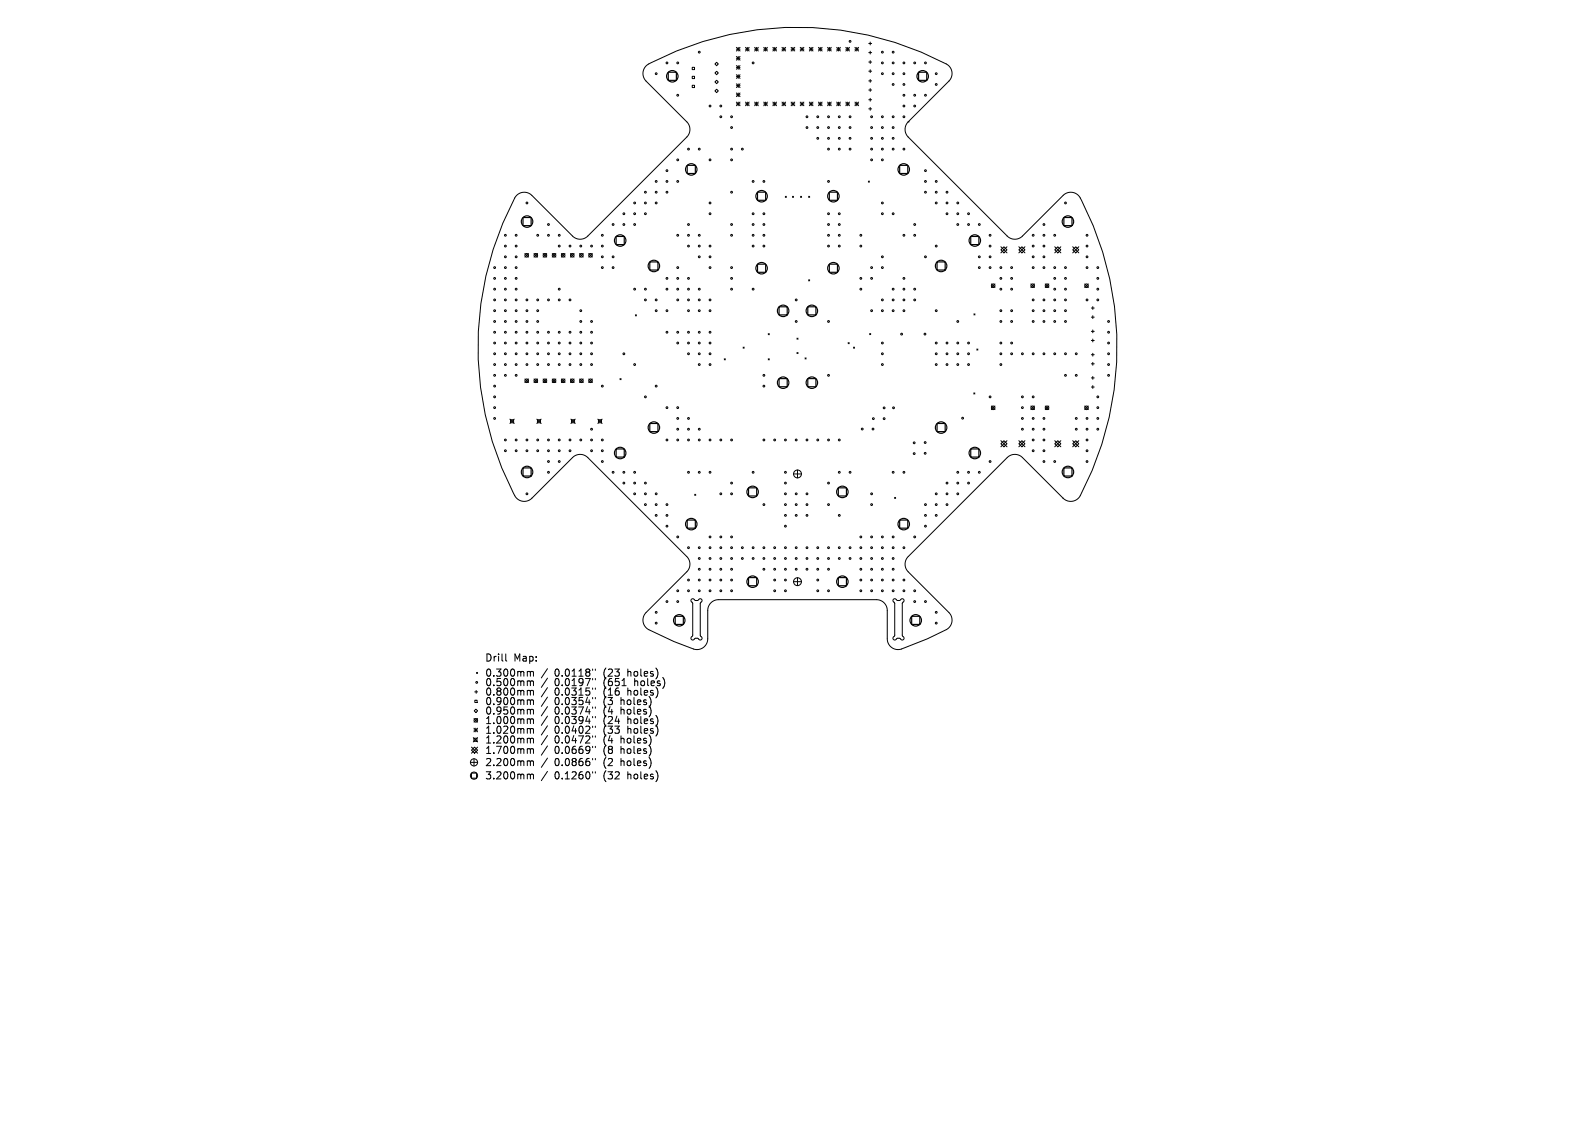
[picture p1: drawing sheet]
<svg xmlns="http://www.w3.org/2000/svg" width="297mm" height="210mm" viewBox="0 0 297 210" stroke-linecap="round" stroke-linejoin="round" font-family="sans-serif">
<defs><g id="words">
<g font-size="1.9">
<text x="90.3" y="123.3">Drill</text>
<text x="95.6" y="123.3">Map:</text>
<text x="90.3" y="126.2">0.300mm</text>
<text x="90.3" y="127.9">0.500mm</text>
<text x="90.3" y="129.7">0.800mm</text>
<text x="90.3" y="131.4">0.900mm</text>
<text x="103.3" y="126.2">0.0118&quot;</text>
<text x="103.3" y="127.9">0.0197&quot;</text>
<text x="103.3" y="129.7">0.0315&quot;</text>
<text x="103.3" y="131.4">0.0354&quot;</text>
<text x="112.4" y="126.2">(23</text>
<text x="112.4" y="127.9">(651</text>
<text x="112.4" y="129.7">(16</text>
<text x="112.4" y="131.4">(3</text>
<text x="115.8" y="131.4">holes)</text>
<text x="117" y="126.2">holes)</text>
<text x="117" y="129.7">holes)</text>
<text x="118.3" y="127.9">holes)</text>
<text x="90.3" y="133.2">0.950mm</text>
<text x="90.3" y="135">1.000mm</text>
<text x="90.3" y="136.8">1.020mm</text>
<text x="103.3" y="133.2">0.0374&quot;</text>
<text x="103.3" y="135">0.0394&quot;</text>
<text x="103.3" y="136.8">0.0402&quot;</text>
<text x="112.4" y="133.2">(4</text>
<text x="112.4" y="135">(24</text>
<text x="112.4" y="136.8">(33</text>
<text x="115.8" y="133.2">holes)</text>
<text x="117" y="135">holes)</text>
<text x="117" y="136.8">holes)</text>
<text x="90.3" y="138.6">1.200mm</text>
<text x="90.3" y="140.5">1.700mm</text>
<text x="90.3" y="142.8">2.200mm</text>
<text x="103.3" y="138.6">0.0472&quot;</text>
<text x="103.3" y="140.5">0.0669&quot;</text>
<text x="103.3" y="142.8">0.0866&quot;</text>
<text x="112.4" y="138.6">(4</text>
<text x="112.4" y="140.5">(8</text>
<text x="112.4" y="142.8">(2</text>
<text x="115.8" y="138.6">holes)</text>
<text x="115.8" y="140.5">holes)</text>
<text x="115.8" y="142.8">holes)</text>
<text x="90.3" y="145.3">3.200mm</text>
<text x="103.3" y="145.3">0.1260&quot;</text>
<text x="112.4" y="145.3">(32</text>
<text x="117" y="145.3">holes)</text>
</g>
</g></defs>
<g fill="none" stroke="#000" stroke-width=".19">
<path d="M128.9 12.5h.4v.5h-.4zM128.9 14.2h.4v.4h-.4zM128.9 15.9h.4v.4h-.4zM133.1 11.9l.3-.3 .4 .3-.4 .3zM133.1 13.6l.3-.3 .4 .3-.4 .3zM133.1 15.3l.3-.4 .4 .4-.4 .3zM133.4 16.6l.4 .3-.4 .3-.3-.3zM137.1 8.8l.7 .7M137.1 9.2h.7M137.1 10.5l.7 .7M137.1 10.9h.7M137.1 12.2l.7 .7"/>
<path d="M137.1 12.6h.7M137.1 13.9l.7 .7M137.1 14.3h.7M137.1 15.6l.7 .7M137.1 16h.7M137.1 17.3l.7 .7M137.1 17.6h.7M137.1 19l.7 .7M137.1 19.3h.7M137.5 8.8v.7M137.5 10.5v.7M137.5 12.2v.7"/>
<path d="M137.5 13.9v.7M137.5 15.6v.7M137.5 17.3v.7M137.5 19v.7M137.8 8.8l-.7 .7M137.8 10.5l-.7 .7M137.8 12.2l-.7 .7M137.8 13.9l-.7 .7M137.8 15.6l-.7 .7M137.8 17.3l-.7 .7M137.8 19l-.7 .7M138.8 9.2h.7"/>
<path d="M138.8 19l.7 .7M138.8 19.3h.7M138.8 8.8l.7 .7M139.2 8.8v.7M139.2 19v.7M139.5 8.8l-.7 .7M139.5 19l-.7 .7M140.5 9.2h.7M140.5 19l.7 .7M140.5 19.3h.7M140.5 8.8l.7 .7M140.9 8.8v.7"/>
<path d="M140.9 19v.7M141.2 8.8l-.7 .7M141.2 19l-.7 .7M142.2 9.2h.7M142.2 19l.7 .7M142.2 19.3h.7M142.2 8.8l.7 .7M142.6 8.8v.7M142.6 19v.7M142.9 8.8l-.7 .7M142.9 19l-.7 .7M143.9 9.2h.7"/>
<path d="M143.9 19l.7 .7M143.9 19.3h.7M143.9 8.8l.7 .7M144.3 8.8v.7M144.3 19v.7M144.6 8.8l-.7 .7M144.6 19l-.7 .7M145.6 9.2h.7M145.6 19l.7 .7M145.6 19.3h.7M145.6 8.8l.7 .7M146 8.8v.7"/>
<path d="M146 19v.7M146.3 8.8l-.7 .7M146.3 19l-.7 .7M147.3 9.2h.7M147.3 19.3h.7M147.3 8.8l.7 .7M147.3 19l.7 .7M147.7 8.8v.7M147.7 19v.7M148 8.8l-.7 .7M148 19l-.7 .7M149 9.2h.7"/>
<path d="M149 19.3h.7M149 8.8l.7 .7M149 19l.7 .7M149.3 8.8v.7M149.3 19v.7M149.7 8.8l-.7 .7M149.7 19l-.7 .7M150.7 9.2h.7M150.7 19.3h.7M150.7 19l.7 .7M150.7 8.8l.7 .7M151 8.8v.7"/>
<path d="M151 19v.7M151.4 8.8l-.7 .7M151.4 19l-.7 .7M152.4 9.2h.7M152.4 19.3h.7M152.4 19l.7 .7M152.4 8.8l.7 .7M152.7 8.8v.7M152.7 19v.7M153.1 8.8l-.7 .7M153.1 19l-.7 .7M154.1 9.2h.7"/>
<path d="M154.1 19.3h.7M154.1 8.8l.7 .7M154.1 19l.7 .7M154.4 8.8v.7M154.4 19v.7M154.8 8.8l-.7 .7M154.8 19l-.7 .7M155.8 9.2h.7M155.8 19.3h.7M155.8 8.8l.7 .7M155.8 19l.7 .7M156.1 8.8v.7"/>
<path d="M156.1 19v.7M156.5 8.8l-.7 .7M156.5 19l-.7 .7M157.5 9.2h.7M157.5 19.3h.7M157.5 19l.7 .7M157.5 8.8l.7 .7M157.8 8.8v.7M157.8 19v.7M158.2 8.8l-.7 .7M158.2 19l-.7 .7M159.2 9.2h.7"/>
<path d="M159.2 19.3h.7M159.2 19l.7 .7M159.2 8.8l.7 .7M159.5 8.8v.7M159.5 19v.7M159.9 8.8l-.7 .7M159.9 19l-.7 .7M161.8 8.1h.5M161.8 9.8h.5M161.8 11.6h.5M161.8 13.2h.5M161.8 15.1h.5"/>
<path d="M161.8 16.8h.5M161.8 18.6h.5M162 7.8v.6M162 9.5v.6M162 11.3v.5M162 13v.5M162 14.8v.5M162 16.5v.5M162 18.3v.5M146.2 36.5l.2 .2M146.4 36.5l-.2 .2M147.6 36.5l.2 .2"/>
<path d="M147.8 36.5l-.2 .2M149.1 36.5l.2 .2M149.3 36.5l-.2 .2M150.6 36.5l.2 .2M150.8 36.5l-.2 .2M161.7 33.7l.2 .2M161.8 20.3h.5M161.9 33.7l-.2 .2M162 20v.5M169.1 22.7l7.6-7.6a2.01 2.01 0 0 0-.5-3.2 59.1 59.1 0 0 0-55.8 .3 2.01 2.01 0 0 0-.1 2.9l7.6 7.6a2.01 2.01 0 0 1 0 2.8l-18.5 18.5a2.01 2.01 0 0 1-2.8 0l-7.6-7.6a2.01 2.01 0 0 0-3.2 .5 59.1 59.1 0 0 0 .3 55.8 2.01 2.01 0 0 0 2.9 .1l7.6-7.6a2.01 2.01 0 0 1 2.8 0l18.5 18.4a2.01 2.01 0 0 1 0 2.9l-7.6 7.5a2.01 2.01 0 0 0 .5 3.2l4.7 2.2 3.6 1.4a2.01 2.01 0 0 0 2.7-1.9v-5.2a2.01 2.01 0 0 1 2-2.1h29.4a2.01 2.01 0 0 1 2 2.1v5.2a2.01 2.01 0 0 0 2.7 1.9l4.8-1.9 3.5-1.7a2.01 2.01 0 0 0 .5-3.2l-7.6-7.5a2.01 2.01 0 0 1 0-2.9l18.5-18.4a2.01 2.01 0 0 1 2.8 0l7.6 7.6M169.1 22.7h.1M169.1 22.7a2.01 2.01 0 0 0 0 2.8l18.5 18.5a2.01 2.01 0 0 0 2.8 0l7.6-7.6a2.01 2.01 0 0 1 3.2 .5 59 59 0 0 1-.4 55.9 2.01 2.01 0 0 1-2.8 0"/>
<path d="M97.7 47.2l.7 .7M98.4 47.2l-.7 .7M99.4 47.2l.7 .7M100.1 47.2l-.7 .7M101.1 47.2l.7 .7M101.8 47.2l-.7 .7M102.8 47.2l.7 .7M103.5 47.2l-.7 .7M104.5 47.2l.7 .7M105.2 47.2l-.7 .7M106.2 47.2l.7 .7M106.9 47.2l-.7 .7"/>
<path d="M107.9 47.2l.7 .7M108.6 47.2l-.7 .7M109.6 47.2l.7 .7M110.3 47.2l-.7 .7M118.3 58.6l.2 .2M118.5 58.6l-.2 .2M150.6 52.1l.2 .2M150.8 52.1l-.2 .2M181.4 58.4l.2 .2M181.6 58.4l-.2 .2M184.6 52.9l.7 .6M185.3 52.9l-.7 .6"/>
<path d="M186.4 46.5l.5-.6 .6 .6-.6 .6zM186.4 45.9l1.1 1.2M187.5 45.9l-1.1 1.2M189.7 45.9l1.2 1.2M190.3 45.9l.6 .6-.6 .6-.6-.6zM190.9 45.9l-1.2 1.2M192 52.9l.6 .6M192.6 52.9l-.6 .6M194.6 52.9l.7 .6M195.3 52.9l-.7 .6M196.4 46.5l.6-.6 .5 .6-.5 .6zM196.4 45.9l1.1 1.2"/>
<path d="M197.5 45.9l-1.1 1.2M199.7 45.9l1.2 1.2M200.3 45.9l.6 .6-.6 .6-.6-.6zM200.9 45.9l-1.2 1.2M202 52.9l.7 .6M202.7 52.9l-.7 .6M203.2 57.3h.6M203.2 59h.6M203.5 57.1v.5M203.5 58.8v.5M94.9 78l.9 .8M95.1 78.1h.5v.6h-.5z"/>
<path d="M95.8 78l-.9 .8M97.7 70.6l.7 .6M98.4 70.6l-.7 .6M99.4 70.6l.7 .6M100 78l.8 .8M100.1 78.1h.5v.6h-.5zM100.1 70.6l-.7 .6M100.8 78l-.8 .8M101.1 70.6l.7 .6M101.8 70.6l-.7 .6M102.8 70.6l.7 .6M103.5 70.6l-.7 .6"/>
<path d="M104.5 70.6l.7 .6M105.2 70.6l-.7 .6M106.2 70.6l.7 .6M106.3 78l.8 .8M106.4 78.1h.6v.6h-.6zM106.9 70.6l-.7 .6M107.1 78l-.8 .8M107.9 70.6l.7 .6M108.6 70.6l-.7 .6M109.6 70.6l.7 .6M110.3 70.6l-.7 .6M111.3 78l.8 .8"/>
<path d="M111.4 78.1h.6v.6h-.6zM112.1 78l-.8 .8M115.4 70.5l.2 .2M115.6 70.5l-.2 .2M134.9 66.8l.2 .2M135.1 66.8l-.2 .2M138.4 64.6l.2 .2M138.6 64.6l-.2 .2M143.1 62.1l.2 .2M143.1 66.8l.2 .2M143.3 62.1l-.2 .2M143.3 66.8l-.2 .2"/>
<path d="M148.4 63l.2 .2M148.4 65.6l.2 .2M148.6 63l-.2 .2M148.6 65.6l-.2 .2M149.9 66.6l.2 .2M150.1 66.6l-.2 .2M157.9 63.8l.2 .2M158.1 63.8l-.2 .2M158.9 64.6l.2 .2M159.1 64.6l-.2 .2M161.9 62.1l.2 .2M162.1 62.1l-.2 .2"/>
<path d="M181.3 73.2l.2 .2M181.5 73.2l-.2 .2M181.9 65l.2 .2M182.1 65l-.2 .2M184.6 75.6l.7 .7M185.3 75.6l-.7 .7M192 75.6l.6 .7M192.6 75.6l-.6 .7M194.6 75.6l.7 .7M195.3 75.6l-.7 .7M202 75.6l.7 .7M202.7 75.6l-.7 .7"/>
<path d="M203.2 61.7h.6M203.2 63.4h.6M203.2 66h.6M203.2 67.7h.6M203.2 70.4h.6M203.2 72.1h.6M203.5 61.4v.6M203.5 63.1v.6M203.5 65.8v.5M203.5 67.5v.5M203.5 70.1v.5M203.5 71.8v.5"/>
<path d="M129.4 92l.2 .2M129.6 92l-.2 .2M147.8 88.2h1.4M148.5 87.5v1.5M166.6 92.6l.2 .2M166.8 92.6l-.2 .2M186.4 82.6l.5-.6 .6 .6-.6 .6zM186.4 82l1.1 1.2M187.5 82l-1.1 1.2M189.7 82l1.2 1.2M190.3 82l.6 .6-.6 .6-.6-.6zM190.9 82l-1.2 1.2"/>
<path d="M196.4 82.6l.6-.6 .5 .6-.5 .6zM196.4 82l1.1 1.2M197.5 82l-1.1 1.2M198 92.8h.1M199.7 82l1.2 1.2M200.3 82l.6 .6-.6 .6-.6-.6zM200.9 82l-1.2 1.2M128.8 111.6l.2-.1 .5 .3h.3l.6-.3 .3 .2-.3 .7v5.9l.3 .5-.2 .3-.7-.3h-.3l-.5 .4-.3-.3 .3-.7v-5.8l-.3-.5zM147.8 108.3h1.4M148.5 107.6v1.4M166.4 111.6l.3-.1 .4 .3h.4l.5-.3 .3 .2-.3 .7v5.9l.3 .5-.2 .3-.6-.3h-.4l-.5 .4-.3-.3 .3-.7v-5.8l-.3-.5zM87.8 139.7l.6-.6 .5 .6-.5 .5z"/>
<path d="M87.8 139.1l1.1 1.1M88.1 137.3l.8 .8M88.2 137.4h.6v.6h-.6zM88.3 135.6l.6 .7M88.3 135.9h.6M88.3 133.8l.6 .6M88.4 128.8h.5M88.4 130.4h.4v.4h-.4zM88.6 135.6v.7M88.6 132l.3 .3-.3 .4-.3-.4zM88.7 128.5v.6M88.7 125.2l.2 .2"/>
<path d="M88.9 125.2l-.2 .2M88.9 133.8l-.6 .6M88.9 135.6l-.6 .7M88.9 137.3l-.8 .8M88.9 139.1l-1.1 1.1M94.2 121.7v1.2l.2 .2M98.4 125l.4 .2M98.4 126.8l.4 .2M98.4 128.5l.4 .2M98.4 130.3l.4 .2M98.4 132.1l.4 .2M98.4 133.8l.4 .2"/>
<path d="M98.4 135.6l.4 .2M98.4 137.5l.4 .1M98.4 139.4l.4 .2M98.8 125.2l.2-.2 .3 .1v.8M98.8 125.2v.7M98.8 127v.7M98.8 128.7v.7M98.8 130.5v.7M98.8 132.3v.7M98.8 134v.7M98.8 135.8v.7M98.8 137.6v.7"/>
<path d="M98.8 139.6v.7M98.8 127l.2-.2h.3v.9M98.8 128.7l.2-.2 .3 .1v.8M98.8 130.5l.2-.2 .3 .1v.8M98.8 132.3l.2-.2h.3v.9M98.8 134l.2-.2 .3 .1v.8M98.8 135.8l.2-.2 .3 .1v.8M98.8 137.6l.2-.1h.3v.8M98.8 139.6l.2-.2h.3v.9M101.9 124.5l-1.1 1.7M101.9 126.3l-1.1 1.7M101.9 128l-1.1 1.7"/>
<path d="M101.9 129.8l-1.1 1.7M101.9 131.6l-1.1 1.7M101.9 133.3l-1.1 1.7M101.9 135.1l-1.1 1.7M101.9 136.9l-1.1 1.8M101.9 138.9l-1.1 1.7M110.4 124.6v.2M110.4 126.3v.3M110.4 128.1v.2M110.4 129.9v.2M110.4 131.6v.3M110.4 133.4v.2"/>
<path d="M110.4 135.2v.2M110.4 137v.3M110.4 138.9v.3M110.9 124.6v.2M110.9 126.3v.3M110.9 128.1v.2M110.9 129.9v.2M110.9 131.6v.3M110.9 133.4v.2M110.9 135.2v.2M110.9 137v.3M110.9 138.9v.3"/>
<path d="M115.8 127.7h.8M87.6 141.9h1.3M87.8 143.9h.9v1h-.9zM88.3 141.3v1.3M98.4 141.7l.4 .1M98.4 144.1l.4 .2M98.8 141.8v.7M98.8 144.3v.7M98.8 141.8l.2-.1h.3v.8M98.8 144.3l.2-.2 .3 .1v.8M101.9 141.1l-1.1 1.8M101.9 143.6l-1.1 1.7"/>
<path d="M110.4 141.2v.3M110.4 143.7v.2M110.9 141.2v.3M110.9 143.7v.2"/>
<circle cx="122.2" cy="13.7" r=".17"/>
<circle cx="124.2" cy="11.7" r=".17"/>
<circle cx="126.2" cy="17.7" r=".17"/>
<circle cx="126.2" cy="11.7" r=".17"/>
<circle cx="130.2" cy="9.7" r=".17"/>
<circle cx="132.2" cy="19.7" r=".17"/>
<circle cx="134.2" cy="19.7" r=".17"/>
<circle cx="140.2" cy="11.7" r=".17"/>
<circle cx="158.3" cy="7.7" r=".17"/>
<circle cx="164.3" cy="9.7" r=".17"/>
<circle cx="164.3" cy="13.7" r=".17"/>
<circle cx="164.3" cy="11.7" r=".17"/>
<circle cx="166.3" cy="9.7" r=".17"/>
<circle cx="166.3" cy="15.7" r=".17"/>
<circle cx="166.3" cy="13.7" r=".17"/>
<circle cx="166.3" cy="11.7" r=".17"/>
<circle cx="168.3" cy="17.7" r=".17"/>
<circle cx="168.3" cy="15.7" r=".17"/>
<circle cx="168.3" cy="13.7" r=".17"/>
<circle cx="168.3" cy="11.7" r=".17"/>
<circle cx="168.3" cy="19.7" r=".17"/>
<circle cx="170.3" cy="17.7" r=".17"/>
<circle cx="170.3" cy="11.7" r=".17"/>
<circle cx="170.3" cy="19.7" r=".17"/>
<circle cx="172.3" cy="17.7" r=".17"/>
<circle cx="172.3" cy="11.7" r=".17"/>
<circle cx="174.3" cy="15.7" r=".17"/>
<circle cx="174.3" cy="13.7" r=".17"/>
<circle cx="98.1" cy="37.8" r=".17"/>
<circle cx="116.2" cy="39.8" r=".17"/>
<circle cx="118.2" cy="39.8" r=".17"/>
<circle cx="118.2" cy="37.8" r=".17"/>
<circle cx="120.2" cy="39.8" r=".17"/>
<circle cx="120.2" cy="37.8" r=".17"/>
<circle cx="120.2" cy="35.8" r=".17"/>
<circle cx="122.2" cy="37.8" r=".17"/>
<circle cx="122.2" cy="35.8" r=".17"/>
<circle cx="122.2" cy="33.8" r=".17"/>
<circle cx="124.2" cy="31.8" r=".17"/>
<circle cx="124.2" cy="35.8" r=".17"/>
<circle cx="124.2" cy="33.8" r=".17"/>
<circle cx="126.2" cy="29.8" r=".17"/>
<circle cx="126.2" cy="33.8" r=".17"/>
<circle cx="128.2" cy="27.8" r=".17"/>
<circle cx="130.2" cy="27.8" r=".17"/>
<circle cx="132.2" cy="39.8" r=".17"/>
<circle cx="132.2" cy="37.8" r=".17"/>
<circle cx="132.2" cy="29.8" r=".17"/>
<circle cx="134.2" cy="21.7" r=".17"/>
<circle cx="136.2" cy="23.7" r=".17"/>
<circle cx="136.2" cy="29.8" r=".17"/>
<circle cx="136.2" cy="35.8" r=".17"/>
<circle cx="136.2" cy="21.7" r=".17"/>
<circle cx="136.2" cy="27.8" r=".17"/>
<circle cx="138.2" cy="27.8" r=".17"/>
<circle cx="140.2" cy="39.8" r=".17"/>
<circle cx="140.2" cy="33.8" r=".17"/>
<circle cx="142.2" cy="39.8" r=".17"/>
<circle cx="142.2" cy="33.8" r=".17"/>
<circle cx="150.3" cy="23.7" r=".17"/>
<circle cx="150.3" cy="21.7" r=".17"/>
<circle cx="152.3" cy="25.8" r=".17"/>
<circle cx="152.3" cy="23.7" r=".17"/>
<circle cx="152.3" cy="21.7" r=".17"/>
<circle cx="154.3" cy="25.8" r=".17"/>
<circle cx="154.3" cy="39.8" r=".17"/>
<circle cx="154.3" cy="23.7" r=".17"/>
<circle cx="154.3" cy="21.7" r=".17"/>
<circle cx="154.3" cy="27.8" r=".17"/>
<circle cx="154.3" cy="33.8" r=".17"/>
<circle cx="156.3" cy="39.8" r=".17"/>
<circle cx="156.3" cy="25.8" r=".17"/>
<circle cx="156.3" cy="23.7" r=".17"/>
<circle cx="156.3" cy="21.7" r=".17"/>
<circle cx="156.3" cy="27.8" r=".17"/>
<circle cx="158.3" cy="25.8" r=".17"/>
<circle cx="158.3" cy="23.7" r=".17"/>
<circle cx="158.3" cy="21.7" r=".17"/>
<circle cx="158.3" cy="27.8" r=".17"/>
<circle cx="162.3" cy="25.8" r=".17"/>
<circle cx="162.3" cy="23.7" r=".17"/>
<circle cx="162.3" cy="29.8" r=".17"/>
<circle cx="162.3" cy="21.7" r=".17"/>
<circle cx="162.3" cy="27.8" r=".17"/>
<circle cx="164.3" cy="25.8" r=".17"/>
<circle cx="164.3" cy="39.8" r=".17"/>
<circle cx="164.3" cy="37.8" r=".17"/>
<circle cx="164.3" cy="23.7" r=".17"/>
<circle cx="164.3" cy="29.8" r=".17"/>
<circle cx="164.3" cy="21.7" r=".17"/>
<circle cx="164.3" cy="27.8" r=".17"/>
<circle cx="166.3" cy="25.8" r=".17"/>
<circle cx="166.3" cy="39.8" r=".17"/>
<circle cx="166.3" cy="23.7" r=".17"/>
<circle cx="166.3" cy="21.7" r=".17"/>
<circle cx="166.3" cy="27.8" r=".17"/>
<circle cx="168.3" cy="21.7" r=".17"/>
<circle cx="168.3" cy="27.8" r=".17"/>
<circle cx="172.3" cy="31.8" r=".17"/>
<circle cx="172.3" cy="35.8" r=".17"/>
<circle cx="172.3" cy="33.8" r=".17"/>
<circle cx="174.3" cy="37.8" r=".17"/>
<circle cx="174.3" cy="35.8" r=".17"/>
<circle cx="174.3" cy="33.8" r=".17"/>
<circle cx="176.3" cy="39.8" r=".17"/>
<circle cx="176.3" cy="37.8" r=".17"/>
<circle cx="176.3" cy="35.8" r=".17"/>
<circle cx="178.3" cy="39.8" r=".17"/>
<circle cx="178.3" cy="37.8" r=".17"/>
<circle cx="180.4" cy="39.8" r=".17"/>
<circle cx="198.4" cy="37.8" r=".17"/>
<circle cx="92.1" cy="53.8" r=".17"/>
<circle cx="92.1" cy="49.8" r=".17"/>
<circle cx="92.1" cy="55.8" r=".17"/>
<circle cx="92.1" cy="57.8" r=".17"/>
<circle cx="92.1" cy="51.8" r=".17"/>
<circle cx="92.1" cy="59.9" r=".17"/>
<circle cx="94.1" cy="45.8" r=".17"/>
<circle cx="94.1" cy="53.8" r=".17"/>
<circle cx="94.1" cy="49.8" r=".17"/>
<circle cx="94.1" cy="47.8" r=".17"/>
<circle cx="94.1" cy="55.8" r=".17"/>
<circle cx="94.1" cy="57.8" r=".17"/>
<circle cx="94.1" cy="59.9" r=".17"/>
<circle cx="94.1" cy="43.8" r=".17"/>
<circle cx="94.1" cy="51.8" r=".17"/>
<circle cx="96.1" cy="45.8" r=".17"/>
<circle cx="96.1" cy="53.8" r=".17"/>
<circle cx="96.1" cy="49.8" r=".17"/>
<circle cx="96.1" cy="47.8" r=".17"/>
<circle cx="96.1" cy="57.8" r=".17"/>
<circle cx="96.1" cy="43.8" r=".17"/>
<circle cx="96.1" cy="55.8" r=".17"/>
<circle cx="96.1" cy="51.8" r=".17"/>
<circle cx="96.1" cy="59.9" r=".17"/>
<circle cx="98.1" cy="47.5" r=".33"/>
<circle cx="98.1" cy="55.8" r=".17"/>
<circle cx="98.1" cy="57.8" r=".17"/>
<circle cx="98.1" cy="59.9" r=".17"/>
<circle cx="99.8" cy="47.5" r=".33"/>
<circle cx="100.1" cy="59.9" r=".17"/>
<circle cx="100.1" cy="57.8" r=".17"/>
<circle cx="100.1" cy="43.8" r=".17"/>
<circle cx="100.1" cy="55.8" r=".17"/>
<circle cx="101.5" cy="47.5" r=".33"/>
<circle cx="102.1" cy="43.8" r=".17"/>
<circle cx="102.1" cy="55.8" r=".17"/>
<circle cx="102.1" cy="41.8" r=".17"/>
<circle cx="103.2" cy="47.5" r=".33"/>
<circle cx="104.1" cy="53.8" r=".17"/>
<circle cx="104.1" cy="45.8" r=".17"/>
<circle cx="104.1" cy="43.8" r=".17"/>
<circle cx="104.1" cy="55.8" r=".17"/>
<circle cx="104.9" cy="47.5" r=".33"/>
<circle cx="106.1" cy="45.8" r=".17"/>
<circle cx="106.1" cy="55.8" r=".17"/>
<circle cx="106.6" cy="47.5" r=".33"/>
<circle cx="108.1" cy="45.8" r=".17"/>
<circle cx="108.1" cy="59.9" r=".17"/>
<circle cx="108.1" cy="57.8" r=".17"/>
<circle cx="108.3" cy="47.5" r=".33"/>
<circle cx="110" cy="47.5" r=".33"/>
<circle cx="110.2" cy="45.8" r=".17"/>
<circle cx="110.2" cy="59.9" r=".17"/>
<circle cx="112.2" cy="45.8" r=".17"/>
<circle cx="112.2" cy="49.8" r=".17"/>
<circle cx="112.2" cy="47.8" r=".17"/>
<circle cx="112.2" cy="43.8" r=".17"/>
<circle cx="114.2" cy="49.8" r=".17"/>
<circle cx="114.2" cy="47.8" r=".17"/>
<circle cx="114.2" cy="41.8" r=".17"/>
<circle cx="116.2" cy="41.8" r=".17"/>
<circle cx="118.2" cy="53.8" r=".17"/>
<circle cx="118.2" cy="41.8" r=".17"/>
<circle cx="120.2" cy="53.8" r=".17"/>
<circle cx="120.2" cy="55.8" r=".17"/>
<circle cx="122.2" cy="57.8" r=".17"/>
<circle cx="122.2" cy="55.8" r=".17"/>
<circle cx="124.2" cy="53.8" r=".17"/>
<circle cx="124.2" cy="57.8" r=".17"/>
<circle cx="124.2" cy="51.8" r=".17"/>
<circle cx="126.2" cy="53.8" r=".17"/>
<circle cx="126.2" cy="49.8" r=".17"/>
<circle cx="126.2" cy="43.8" r=".17"/>
<circle cx="126.2" cy="55.8" r=".17"/>
<circle cx="126.2" cy="51.8" r=".17"/>
<circle cx="128.2" cy="53.8" r=".17"/>
<circle cx="128.2" cy="45.8" r=".17"/>
<circle cx="128.2" cy="55.8" r=".17"/>
<circle cx="128.2" cy="57.8" r=".17"/>
<circle cx="128.2" cy="43.8" r=".17"/>
<circle cx="128.2" cy="51.8" r=".17"/>
<circle cx="128.2" cy="41.8" r=".17"/>
<circle cx="130.2" cy="45.8" r=".17"/>
<circle cx="130.2" cy="53.8" r=".17"/>
<circle cx="130.2" cy="43.8" r=".17"/>
<circle cx="130.2" cy="55.8" r=".17"/>
<circle cx="130.2" cy="57.8" r=".17"/>
<circle cx="130.2" cy="47.8" r=".17"/>
<circle cx="132.2" cy="45.8" r=".17"/>
<circle cx="132.2" cy="49.8" r=".17"/>
<circle cx="132.2" cy="55.8" r=".17"/>
<circle cx="132.2" cy="47.8" r=".17"/>
<circle cx="132.2" cy="57.8" r=".17"/>
<circle cx="136.2" cy="53.8" r=".17"/>
<circle cx="136.2" cy="49.8" r=".17"/>
<circle cx="136.2" cy="43.8" r=".17"/>
<circle cx="136.2" cy="51.8" r=".17"/>
<circle cx="136.2" cy="41.8" r=".17"/>
<circle cx="140.2" cy="45.8" r=".17"/>
<circle cx="140.2" cy="53.8" r=".17"/>
<circle cx="140.2" cy="43.8" r=".17"/>
<circle cx="140.2" cy="41.8" r=".17"/>
<circle cx="142.2" cy="45.8" r=".17"/>
<circle cx="142.2" cy="43.8" r=".17"/>
<circle cx="142.2" cy="41.8" r=".17"/>
<circle cx="148.3" cy="59.9" r=".17"/>
<circle cx="148.3" cy="55.8" r=".17"/>
<circle cx="154.3" cy="45.8" r=".17"/>
<circle cx="154.3" cy="43.8" r=".17"/>
<circle cx="154.3" cy="59.9" r=".17"/>
<circle cx="154.3" cy="41.8" r=".17"/>
<circle cx="156.3" cy="45.8" r=".17"/>
<circle cx="156.3" cy="43.8" r=".17"/>
<circle cx="156.3" cy="41.8" r=".17"/>
<circle cx="160.3" cy="45.8" r=".17"/>
<circle cx="160.3" cy="53.8" r=".17"/>
<circle cx="160.3" cy="43.8" r=".17"/>
<circle cx="160.3" cy="51.8" r=".17"/>
<circle cx="162.3" cy="49.8" r=".17"/>
<circle cx="162.3" cy="51.8" r=".17"/>
<circle cx="162.3" cy="57.8" r=".17"/>
<circle cx="164.3" cy="49.8" r=".17"/>
<circle cx="164.3" cy="55.8" r=".17"/>
<circle cx="164.3" cy="57.8" r=".17"/>
<circle cx="164.3" cy="47.8" r=".17"/>
<circle cx="166.3" cy="53.8" r=".17"/>
<circle cx="166.3" cy="55.8" r=".17"/>
<circle cx="166.3" cy="57.8" r=".17"/>
<circle cx="168.3" cy="53.8" r=".17"/>
<circle cx="168.3" cy="43.8" r=".17"/>
<circle cx="168.3" cy="51.8" r=".17"/>
<circle cx="168.3" cy="55.8" r=".17"/>
<circle cx="168.3" cy="57.8" r=".17"/>
<circle cx="170.3" cy="53.8" r=".17"/>
<circle cx="170.3" cy="43.8" r=".17"/>
<circle cx="170.3" cy="55.8" r=".17"/>
<circle cx="170.3" cy="41.8" r=".17"/>
<circle cx="172.3" cy="47.8" r=".17"/>
<circle cx="174.3" cy="45.8" r=".17"/>
<circle cx="174.3" cy="57.8" r=".17"/>
<circle cx="178.3" cy="59.9" r=".17"/>
<circle cx="178.3" cy="41.8" r=".17"/>
<circle cx="180.4" cy="41.8" r=".17"/>
<circle cx="182.4" cy="49.8" r=".17"/>
<circle cx="182.4" cy="47.8" r=".17"/>
<circle cx="182.4" cy="41.8" r=".17"/>
<circle cx="184.4" cy="45.8" r=".17"/>
<circle cx="184.4" cy="49.8" r=".17"/>
<circle cx="184.4" cy="47.8" r=".17"/>
<circle cx="184.4" cy="43.8" r=".17"/>
<circle cx="184.9" cy="53.2" r=".33"/>
<circle cx="186.4" cy="53.8" r=".17"/>
<circle cx="186.4" cy="49.8" r=".17"/>
<circle cx="186.4" cy="51.8" r=".17"/>
<circle cx="186.4" cy="59.9" r=".17"/>
<circle cx="186.4" cy="57.8" r=".17"/>
<circle cx="188.4" cy="53.8" r=".17"/>
<circle cx="188.4" cy="49.8" r=".17"/>
<circle cx="188.4" cy="51.8" r=".17"/>
<circle cx="188.4" cy="59.9" r=".17"/>
<circle cx="188.4" cy="57.8" r=".17"/>
<circle cx="192.3" cy="53.2" r=".33"/>
<circle cx="192.4" cy="45.8" r=".17"/>
<circle cx="192.4" cy="49.8" r=".17"/>
<circle cx="192.4" cy="55.8" r=".17"/>
<circle cx="192.4" cy="59.9" r=".17"/>
<circle cx="192.4" cy="47.8" r=".17"/>
<circle cx="192.4" cy="57.8" r=".17"/>
<circle cx="192.4" cy="43.8" r=".17"/>
<circle cx="194.4" cy="45.8" r=".17"/>
<circle cx="194.4" cy="49.8" r=".17"/>
<circle cx="194.4" cy="47.8" r=".17"/>
<circle cx="194.4" cy="55.8" r=".17"/>
<circle cx="194.4" cy="57.8" r=".17"/>
<circle cx="194.4" cy="59.9" r=".17"/>
<circle cx="194.4" cy="43.8" r=".17"/>
<circle cx="194.4" cy="41.8" r=".17"/>
<circle cx="195" cy="53.2" r=".33"/>
<circle cx="196.4" cy="53.8" r=".17"/>
<circle cx="196.4" cy="49.8" r=".17"/>
<circle cx="196.4" cy="51.8" r=".17"/>
<circle cx="196.4" cy="59.9" r=".17"/>
<circle cx="196.4" cy="43.8" r=".17"/>
<circle cx="196.4" cy="55.8" r=".17"/>
<circle cx="196.4" cy="57.8" r=".17"/>
<circle cx="198.4" cy="53.8" r=".17"/>
<circle cx="198.4" cy="49.8" r=".17"/>
<circle cx="198.4" cy="51.8" r=".17"/>
<circle cx="198.4" cy="55.8" r=".17"/>
<circle cx="198.4" cy="59.9" r=".17"/>
<circle cx="198.4" cy="57.8" r=".17"/>
<circle cx="202.3" cy="53.2" r=".33"/>
<circle cx="202.4" cy="45.8" r=".17"/>
<circle cx="202.4" cy="49.8" r=".17"/>
<circle cx="202.4" cy="47.8" r=".17"/>
<circle cx="202.4" cy="55.8" r=".17"/>
<circle cx="202.4" cy="43.8" r=".17"/>
<circle cx="204.4" cy="53.8" r=".17"/>
<circle cx="204.4" cy="49.8" r=".17"/>
<circle cx="204.4" cy="51.8" r=".17"/>
<circle cx="204.4" cy="55.8" r=".17"/>
<circle cx="206.4" cy="59.9" r=".17"/>
<circle cx="92.1" cy="75.9" r=".17"/>
<circle cx="92.1" cy="71.9" r=".17"/>
<circle cx="92.1" cy="63.9" r=".17"/>
<circle cx="92.1" cy="77.9" r=".17"/>
<circle cx="92.1" cy="65.9" r=".17"/>
<circle cx="92.1" cy="69.9" r=".17"/>
<circle cx="92.1" cy="73.9" r=".17"/>
<circle cx="92.1" cy="61.9" r=".17"/>
<circle cx="92.1" cy="67.9" r=".17"/>
<circle cx="94.1" cy="63.9" r=".17"/>
<circle cx="94.1" cy="69.9" r=".17"/>
<circle cx="94.1" cy="65.9" r=".17"/>
<circle cx="94.1" cy="61.9" r=".17"/>
<circle cx="94.1" cy="67.9" r=".17"/>
<circle cx="96.1" cy="63.9" r=".17"/>
<circle cx="96.1" cy="69.9" r=".17"/>
<circle cx="96.1" cy="65.9" r=".17"/>
<circle cx="96.1" cy="61.9" r=".17"/>
<circle cx="96.1" cy="67.9" r=".17"/>
<circle cx="98.1" cy="70.9" r=".33"/>
<circle cx="98.1" cy="63.9" r=".17"/>
<circle cx="98.1" cy="65.9" r=".17"/>
<circle cx="98.1" cy="61.9" r=".17"/>
<circle cx="98.1" cy="67.9" r=".17"/>
<circle cx="99.8" cy="70.9" r=".33"/>
<circle cx="100.1" cy="63.9" r=".17"/>
<circle cx="100.1" cy="65.9" r=".17"/>
<circle cx="100.1" cy="61.9" r=".17"/>
<circle cx="100.1" cy="67.9" r=".17"/>
<circle cx="101.5" cy="70.9" r=".33"/>
<circle cx="102.1" cy="63.9" r=".17"/>
<circle cx="102.1" cy="65.9" r=".17"/>
<circle cx="102.1" cy="61.9" r=".17"/>
<circle cx="102.1" cy="67.9" r=".17"/>
<circle cx="103.2" cy="70.9" r=".33"/>
<circle cx="104.1" cy="63.9" r=".17"/>
<circle cx="104.1" cy="65.9" r=".17"/>
<circle cx="104.1" cy="61.9" r=".17"/>
<circle cx="104.1" cy="67.9" r=".17"/>
<circle cx="104.9" cy="70.9" r=".33"/>
<circle cx="106.1" cy="63.9" r=".17"/>
<circle cx="106.1" cy="65.9" r=".17"/>
<circle cx="106.1" cy="61.9" r=".17"/>
<circle cx="106.1" cy="67.9" r=".17"/>
<circle cx="106.6" cy="70.9" r=".33"/>
<circle cx="108.1" cy="63.9" r=".17"/>
<circle cx="108.1" cy="65.9" r=".17"/>
<circle cx="108.1" cy="61.9" r=".17"/>
<circle cx="108.1" cy="67.9" r=".17"/>
<circle cx="108.3" cy="70.9" r=".33"/>
<circle cx="110" cy="70.9" r=".33"/>
<circle cx="110.2" cy="63.9" r=".17"/>
<circle cx="110.2" cy="79.9" r=".17"/>
<circle cx="110.2" cy="65.9" r=".17"/>
<circle cx="110.2" cy="61.9" r=".17"/>
<circle cx="110.2" cy="67.9" r=".17"/>
<circle cx="112.2" cy="71.9" r=".17"/>
<circle cx="116.2" cy="65.9" r=".17"/>
<circle cx="118.2" cy="67.9" r=".17"/>
<circle cx="120.2" cy="73.9" r=".17"/>
<circle cx="122.2" cy="71.9" r=".17"/>
<circle cx="124.2" cy="75.9" r=".17"/>
<circle cx="124.2" cy="61.9" r=".17"/>
<circle cx="126.2" cy="75.9" r=".17"/>
<circle cx="126.2" cy="63.9" r=".17"/>
<circle cx="126.2" cy="77.9" r=".17"/>
<circle cx="126.2" cy="79.9" r=".17"/>
<circle cx="126.2" cy="61.9" r=".17"/>
<circle cx="128.2" cy="63.9" r=".17"/>
<circle cx="128.2" cy="65.9" r=".17"/>
<circle cx="128.2" cy="77.9" r=".17"/>
<circle cx="128.2" cy="79.9" r=".17"/>
<circle cx="128.2" cy="61.9" r=".17"/>
<circle cx="130.2" cy="63.9" r=".17"/>
<circle cx="130.2" cy="79.9" r=".17"/>
<circle cx="130.2" cy="65.9" r=".17"/>
<circle cx="130.2" cy="61.9" r=".17"/>
<circle cx="130.2" cy="67.9" r=".17"/>
<circle cx="132.2" cy="63.9" r=".17"/>
<circle cx="132.2" cy="65.9" r=".17"/>
<circle cx="132.2" cy="61.9" r=".17"/>
<circle cx="132.2" cy="67.9" r=".17"/>
<circle cx="142.2" cy="71.9" r=".17"/>
<circle cx="142.2" cy="69.9" r=".17"/>
<circle cx="154.3" cy="69.9" r=".17"/>
<circle cx="160.6" cy="79.9" r=".17"/>
<circle cx="162.6" cy="79.9" r=".17"/>
<circle cx="162.6" cy="77.9" r=".17"/>
<circle cx="164.3" cy="63.9" r=".17"/>
<circle cx="164.3" cy="65.9" r=".17"/>
<circle cx="164.3" cy="67.9" r=".17"/>
<circle cx="164.6" cy="77.9" r=".17"/>
<circle cx="164.6" cy="75.9" r=".17"/>
<circle cx="166.4" cy="75.9" r=".17"/>
<circle cx="167.9" cy="62.2" r=".17"/>
<circle cx="172.2" cy="62.2" r=".17"/>
<circle cx="174.3" cy="63.9" r=".17"/>
<circle cx="174.3" cy="65.9" r=".17"/>
<circle cx="174.3" cy="67.9" r=".17"/>
<circle cx="176.3" cy="63.9" r=".17"/>
<circle cx="176.3" cy="65.9" r=".17"/>
<circle cx="176.3" cy="67.9" r=".17"/>
<circle cx="178.3" cy="63.9" r=".17"/>
<circle cx="178.3" cy="65.9" r=".17"/>
<circle cx="178.3" cy="67.9" r=".17"/>
<circle cx="179.2" cy="77.9" r=".17"/>
<circle cx="180.4" cy="63.9" r=".17"/>
<circle cx="180.4" cy="65.9" r=".17"/>
<circle cx="180.4" cy="67.9" r=".17"/>
<circle cx="184.4" cy="73.9" r=".17"/>
<circle cx="184.9" cy="75.9" r=".33"/>
<circle cx="186.4" cy="63.9" r=".17"/>
<circle cx="186.4" cy="65.9" r=".17"/>
<circle cx="186.4" cy="67.9" r=".17"/>
<circle cx="188.4" cy="63.9" r=".17"/>
<circle cx="188.4" cy="65.9" r=".17"/>
<circle cx="190.4" cy="75.9" r=".17"/>
<circle cx="190.4" cy="77.9" r=".17"/>
<circle cx="190.4" cy="79.9" r=".17"/>
<circle cx="190.4" cy="65.9" r=".17"/>
<circle cx="190.4" cy="73.9" r=".17"/>
<circle cx="192.3" cy="75.9" r=".33"/>
<circle cx="192.4" cy="65.9" r=".17"/>
<circle cx="192.4" cy="79.9" r=".17"/>
<circle cx="192.4" cy="77.9" r=".17"/>
<circle cx="192.4" cy="73.9" r=".17"/>
<circle cx="194.4" cy="65.9" r=".17"/>
<circle cx="194.4" cy="79.9" r=".17"/>
<circle cx="194.4" cy="77.9" r=".17"/>
<circle cx="195" cy="75.9" r=".33"/>
<circle cx="196.4" cy="65.9" r=".17"/>
<circle cx="198.4" cy="69.9" r=".17"/>
<circle cx="198.4" cy="65.9" r=".17"/>
<circle cx="200.4" cy="65.9" r=".17"/>
<circle cx="200.4" cy="79.9" r=".17"/>
<circle cx="200.4" cy="69.9" r=".17"/>
<circle cx="200.4" cy="77.9" r=".17"/>
<circle cx="202.3" cy="75.9" r=".33"/>
<circle cx="202.4" cy="79.9" r=".17"/>
<circle cx="202.4" cy="77.9" r=".17"/>
<circle cx="204.4" cy="75.9" r=".17"/>
<circle cx="204.4" cy="73.9" r=".17"/>
<circle cx="204.4" cy="77.9" r=".17"/>
<circle cx="204.4" cy="79.9" r=".17"/>
<circle cx="206.4" cy="63.9" r=".17"/>
<circle cx="206.4" cy="65.9" r=".17"/>
<circle cx="206.4" cy="69.9" r=".17"/>
<circle cx="206.4" cy="61.9" r=".17"/>
<circle cx="206.4" cy="67.9" r=".17"/>
<circle cx="94.1" cy="83.9" r=".17"/>
<circle cx="94.1" cy="81.9" r=".17"/>
<circle cx="96.1" cy="83.9" r=".17"/>
<circle cx="96.1" cy="81.9" r=".17"/>
<circle cx="98.1" cy="83.9" r=".17"/>
<circle cx="98.1" cy="81.9" r=".17"/>
<circle cx="98.1" cy="91.9" r=".17"/>
<circle cx="100.1" cy="83.9" r=".17"/>
<circle cx="100.1" cy="81.9" r=".17"/>
<circle cx="102.1" cy="83.9" r=".17"/>
<circle cx="102.1" cy="85.9" r=".17"/>
<circle cx="102.1" cy="81.9" r=".17"/>
<circle cx="102.1" cy="87.9" r=".17"/>
<circle cx="104.1" cy="83.9" r=".17"/>
<circle cx="104.1" cy="85.9" r=".17"/>
<circle cx="104.1" cy="81.9" r=".17"/>
<circle cx="106.1" cy="83.9" r=".17"/>
<circle cx="106.1" cy="81.9" r=".17"/>
<circle cx="108.1" cy="81.9" r=".17"/>
<circle cx="110.2" cy="83.9" r=".17"/>
<circle cx="110.2" cy="81.9" r=".17"/>
<circle cx="112.2" cy="83.9" r=".17"/>
<circle cx="112.2" cy="85.9" r=".17"/>
<circle cx="112.2" cy="81.9" r=".17"/>
<circle cx="114.2" cy="87.9" r=".17"/>
<circle cx="116.2" cy="89.9" r=".17"/>
<circle cx="116.2" cy="87.9" r=".17"/>
<circle cx="118.2" cy="87.9" r=".17"/>
<circle cx="118.2" cy="89.9" r=".17"/>
<circle cx="118.2" cy="91.9" r=".17"/>
<circle cx="120.2" cy="93.9" r=".17"/>
<circle cx="120.2" cy="89.9" r=".17"/>
<circle cx="120.2" cy="91.9" r=".17"/>
<circle cx="122.2" cy="93.9" r=".17"/>
<circle cx="122.2" cy="91.9" r=".17"/>
<circle cx="122.2" cy="96" r=".17"/>
<circle cx="124.2" cy="98" r=".17"/>
<circle cx="124.2" cy="93.9" r=".17"/>
<circle cx="124.2" cy="81.9" r=".17"/>
<circle cx="124.2" cy="96" r=".17"/>
<circle cx="126.2" cy="81.9" r=".17"/>
<circle cx="126.2" cy="100" r=".17"/>
<circle cx="128.2" cy="81.9" r=".17"/>
<circle cx="128.2" cy="87.9" r=".17"/>
<circle cx="130.2" cy="81.9" r=".17"/>
<circle cx="130.2" cy="87.9" r=".17"/>
<circle cx="132.2" cy="81.9" r=".17"/>
<circle cx="132.2" cy="87.9" r=".17"/>
<circle cx="132.2" cy="100" r=".17"/>
<circle cx="134.2" cy="81.9" r=".17"/>
<circle cx="134.2" cy="91.9" r=".17"/>
<circle cx="134.2" cy="100" r=".17"/>
<circle cx="136.2" cy="81.9" r=".17"/>
<circle cx="136.2" cy="100" r=".17"/>
<circle cx="136.2" cy="89.9" r=".17"/>
<circle cx="136.2" cy="91.9" r=".17"/>
<circle cx="140.2" cy="87.9" r=".17"/>
<circle cx="142.2" cy="93.9" r=".17"/>
<circle cx="142.2" cy="81.9" r=".17"/>
<circle cx="144.2" cy="81.9" r=".17"/>
<circle cx="146.3" cy="98" r=".17"/>
<circle cx="146.3" cy="93.9" r=".17"/>
<circle cx="146.3" cy="81.9" r=".17"/>
<circle cx="146.3" cy="87.9" r=".17"/>
<circle cx="146.3" cy="91.9" r=".17"/>
<circle cx="146.3" cy="89.9" r=".17"/>
<circle cx="146.3" cy="96" r=".17"/>
<circle cx="148.3" cy="93.9" r=".17"/>
<circle cx="148.3" cy="81.9" r=".17"/>
<circle cx="148.3" cy="91.9" r=".17"/>
<circle cx="148.3" cy="96" r=".17"/>
<circle cx="148.5" cy="88.2" r=".74"/>
<circle cx="150.3" cy="93.9" r=".17"/>
<circle cx="150.3" cy="81.9" r=".17"/>
<circle cx="150.3" cy="91.9" r=".17"/>
<circle cx="150.3" cy="96" r=".17"/>
<circle cx="152.3" cy="81.9" r=".17"/>
<circle cx="154.3" cy="93.9" r=".17"/>
<circle cx="154.3" cy="81.9" r=".17"/>
<circle cx="154.3" cy="89.9" r=".17"/>
<circle cx="156.3" cy="81.9" r=".17"/>
<circle cx="156.3" cy="87.9" r=".17"/>
<circle cx="156.3" cy="96" r=".17"/>
<circle cx="158.3" cy="87.9" r=".17"/>
<circle cx="160.3" cy="100" r=".17"/>
<circle cx="162.3" cy="93.9" r=".17"/>
<circle cx="162.3" cy="100" r=".17"/>
<circle cx="162.3" cy="91.9" r=".17"/>
<circle cx="164.3" cy="100" r=".17"/>
<circle cx="166.3" cy="87.9" r=".17"/>
<circle cx="166.3" cy="100" r=".17"/>
<circle cx="168.3" cy="87.9" r=".17"/>
<circle cx="170.2" cy="82.4" r=".17"/>
<circle cx="170.2" cy="84.5" r=".17"/>
<circle cx="170.3" cy="100" r=".17"/>
<circle cx="172.3" cy="82.4" r=".17"/>
<circle cx="172.3" cy="84.4" r=".17"/>
<circle cx="172.3" cy="98" r=".17"/>
<circle cx="172.3" cy="93.9" r=".17"/>
<circle cx="172.3" cy="96" r=".17"/>
<circle cx="174.3" cy="93.9" r=".17"/>
<circle cx="174.3" cy="91.9" r=".17"/>
<circle cx="174.3" cy="96" r=".17"/>
<circle cx="176.3" cy="93.9" r=".17"/>
<circle cx="176.3" cy="91.9" r=".17"/>
<circle cx="176.3" cy="89.9" r=".17"/>
<circle cx="178.3" cy="91.9" r=".17"/>
<circle cx="178.3" cy="89.9" r=".17"/>
<circle cx="178.3" cy="87.9" r=".17"/>
<circle cx="180.4" cy="87.9" r=".17"/>
<circle cx="180.4" cy="89.9" r=".17"/>
<circle cx="182.4" cy="87.9" r=".17"/>
<circle cx="184.4" cy="85.9" r=".17"/>
<circle cx="192.4" cy="83.9" r=".17"/>
<circle cx="192.4" cy="81.9" r=".17"/>
<circle cx="194.4" cy="83.9" r=".17"/>
<circle cx="194.4" cy="85.9" r=".17"/>
<circle cx="194.4" cy="81.9" r=".17"/>
<circle cx="196.4" cy="85.9" r=".17"/>
<circle cx="202.4" cy="83.9" r=".17"/>
<circle cx="202.4" cy="85.9" r=".17"/>
<circle cx="202.4" cy="81.9" r=".17"/>
<circle cx="122.2" cy="116" r=".17"/>
<circle cx="122.2" cy="114" r=".17"/>
<circle cx="124.2" cy="112" r=".17"/>
<circle cx="126.2" cy="110" r=".17"/>
<circle cx="126.2" cy="112" r=".17"/>
<circle cx="128.2" cy="108" r=".17"/>
<circle cx="128.2" cy="110" r=".17"/>
<circle cx="128.2" cy="102" r=".17"/>
<circle cx="130.2" cy="106" r=".17"/>
<circle cx="130.2" cy="108" r=".17"/>
<circle cx="130.2" cy="110" r=".17"/>
<circle cx="130.2" cy="104" r=".17"/>
<circle cx="130.2" cy="102" r=".17"/>
<circle cx="132.2" cy="106" r=".17"/>
<circle cx="132.2" cy="108" r=".17"/>
<circle cx="132.2" cy="110" r=".17"/>
<circle cx="132.2" cy="104" r=".17"/>
<circle cx="132.2" cy="102" r=".17"/>
<circle cx="134.2" cy="106" r=".17"/>
<circle cx="134.2" cy="108" r=".17"/>
<circle cx="134.2" cy="110" r=".17"/>
<circle cx="134.2" cy="104" r=".17"/>
<circle cx="134.2" cy="102" r=".17"/>
<circle cx="136.2" cy="106" r=".17"/>
<circle cx="136.2" cy="108" r=".17"/>
<circle cx="136.2" cy="110" r=".17"/>
<circle cx="136.2" cy="104" r=".17"/>
<circle cx="136.2" cy="102" r=".17"/>
<circle cx="138.2" cy="104" r=".17"/>
<circle cx="138.2" cy="102" r=".17"/>
<circle cx="140.2" cy="104" r=".17"/>
<circle cx="140.2" cy="102" r=".17"/>
<circle cx="142.2" cy="106" r=".17"/>
<circle cx="142.2" cy="104" r=".17"/>
<circle cx="142.2" cy="102" r=".17"/>
<circle cx="144.2" cy="106" r=".17"/>
<circle cx="144.2" cy="108" r=".17"/>
<circle cx="144.2" cy="110" r=".17"/>
<circle cx="144.2" cy="104" r=".17"/>
<circle cx="144.2" cy="102" r=".17"/>
<circle cx="146.3" cy="106" r=".17"/>
<circle cx="146.3" cy="108" r=".17"/>
<circle cx="146.3" cy="104" r=".17"/>
<circle cx="146.3" cy="110" r=".17"/>
<circle cx="146.3" cy="102" r=".17"/>
<circle cx="148.3" cy="106" r=".17"/>
<circle cx="148.3" cy="104" r=".17"/>
<circle cx="148.3" cy="102" r=".17"/>
<circle cx="148.5" cy="108.3" r=".74"/>
<circle cx="150.3" cy="106" r=".17"/>
<circle cx="150.3" cy="104" r=".17"/>
<circle cx="150.3" cy="102" r=".17"/>
<circle cx="152.3" cy="106" r=".17"/>
<circle cx="152.3" cy="108" r=".17"/>
<circle cx="152.3" cy="110" r=".17"/>
<circle cx="152.3" cy="104" r=".17"/>
<circle cx="152.3" cy="102" r=".17"/>
<circle cx="154.3" cy="106" r=".17"/>
<circle cx="154.3" cy="104" r=".17"/>
<circle cx="154.3" cy="110" r=".17"/>
<circle cx="154.3" cy="102" r=".17"/>
<circle cx="156.3" cy="104" r=".17"/>
<circle cx="156.3" cy="102" r=".17"/>
<circle cx="158.3" cy="104" r=".17"/>
<circle cx="158.3" cy="102" r=".17"/>
<circle cx="160.3" cy="106" r=".17"/>
<circle cx="160.3" cy="108" r=".17"/>
<circle cx="160.3" cy="104" r=".17"/>
<circle cx="160.3" cy="110" r=".17"/>
<circle cx="160.3" cy="102" r=".17"/>
<circle cx="162.3" cy="106" r=".17"/>
<circle cx="162.3" cy="108" r=".17"/>
<circle cx="162.3" cy="110" r=".17"/>
<circle cx="162.3" cy="104" r=".17"/>
<circle cx="162.3" cy="102" r=".17"/>
<circle cx="164.3" cy="106" r=".17"/>
<circle cx="164.3" cy="108" r=".17"/>
<circle cx="164.3" cy="104" r=".17"/>
<circle cx="164.3" cy="110" r=".17"/>
<circle cx="164.3" cy="102" r=".17"/>
<circle cx="166.3" cy="106" r=".17"/>
<circle cx="166.3" cy="108" r=".17"/>
<circle cx="166.3" cy="104" r=".17"/>
<circle cx="166.3" cy="110" r=".17"/>
<circle cx="166.3" cy="102" r=".17"/>
<circle cx="168.3" cy="108" r=".17"/>
<circle cx="168.3" cy="110" r=".17"/>
<circle cx="168.3" cy="102" r=".17"/>
<circle cx="170.3" cy="110" r=".17"/>
<circle cx="170.3" cy="112" r=".17"/>
<circle cx="172.3" cy="112" r=".17"/>
<circle cx="174.3" cy="116" r=".17"/>
<circle cx="174.3" cy="114" r=".17"/>
<circle cx="88.6" cy="134.1" r=".33"/>
<circle cx="88.8" cy="127" r=".17"/>
<circle cx="88.3" cy="144.4" r=".67"/>
<circle cx="88.3" cy="141.9" r=".67"/>
</g>
<g fill="none" stroke="#000" stroke-width=".21">
<path d="M124.4 13.4h1.5v1.6h-1.5zM171.1 13.4h1.5v1.6h-1.5zM128 30.8h1.5v1.5h-1.5zM141.1 35.8h1.5v1.5h-1.5zM154.4 35.8h1.5v1.5h-1.5zM167.5 30.8h1.5v1.5h-1.5zM97.4 40.5h1.5v1.5h-1.5zM114.7 44h1.5v1.5h-1.5zM121 48.8h1.5v1.5h-1.5zM141.1 49.2h1.5v1.5h-1.5zM145.1 57.1h1.5v1.5h-1.5zM150.4 57.1h1.5v1.5h-1.5z"/>
<path d="M154.4 49.2h1.5v1.5h-1.5zM174.5 48.8h1.5v1.5h-1.5zM180.8 44h1.5v1.5h-1.5zM198.1 40.5h1.5v1.5h-1.5zM121 78.8h1.5v1.6h-1.5zM145.1 70.5h1.5v1.5h-1.5zM150.4 70.5h1.5v1.5h-1.5zM174.5 78.8h1.5v1.6h-1.5zM97.4 87.1h1.5v1.5h-1.5zM114.7 83.6h1.5v1.5h-1.5zM128 96.8h1.5v1.5h-1.5zM139.4 90.8h1.5v1.5h-1.5z"/>
<path d="M156.1 90.8h1.5v1.5h-1.5zM167.5 96.8h1.5v1.5h-1.5zM180.8 83.6h1.5v1.5h-1.5zM198.1 87.1h1.5v1.5h-1.5zM125.7 114.7h1.5v1.6h-1.5zM139.4 107.5h1.5v1.6h-1.5zM156.1 107.5h1.5v1.6h-1.5zM169.8 114.7h1.5v1.6h-1.5z"/>
<circle cx="125.2" cy="14.2" r="1.07"/>
<circle cx="171.8" cy="14.2" r="1.07"/>
<circle cx="128.7" cy="31.5" r="1.07"/>
<circle cx="141.8" cy="36.5" r="1.07"/>
<circle cx="155.2" cy="36.5" r="1.07"/>
<circle cx="168.3" cy="31.5" r="1.07"/>
<circle cx="98.1" cy="41.3" r="1.07"/>
<circle cx="115.5" cy="44.8" r="1.07"/>
<circle cx="121.8" cy="49.5" r="1.07"/>
<circle cx="141.8" cy="49.9" r="1.07"/>
<circle cx="145.8" cy="57.9" r="1.07"/>
<circle cx="151.2" cy="57.9" r="1.07"/>
<circle cx="155.2" cy="49.9" r="1.07"/>
<circle cx="175.2" cy="49.5" r="1.07"/>
<circle cx="181.5" cy="44.8" r="1.07"/>
<circle cx="198.9" cy="41.3" r="1.07"/>
<circle cx="121.8" cy="79.6" r="1.07"/>
<circle cx="145.8" cy="71.2" r="1.07"/>
<circle cx="151.2" cy="71.2" r="1.07"/>
<circle cx="175.2" cy="79.6" r="1.07"/>
<circle cx="98.1" cy="87.9" r="1.07"/>
<circle cx="115.5" cy="84.3" r="1.07"/>
<circle cx="128.7" cy="97.6" r="1.07"/>
<circle cx="140.1" cy="91.6" r="1.07"/>
<circle cx="156.9" cy="91.6" r="1.07"/>
<circle cx="168.3" cy="97.6" r="1.07"/>
<circle cx="181.5" cy="84.3" r="1.07"/>
<circle cx="198.9" cy="87.9" r="1.07"/>
<circle cx="126.5" cy="115.5" r="1.07"/>
<circle cx="140.1" cy="108.3" r="1.07"/>
<circle cx="156.9" cy="108.3" r="1.07"/>
<circle cx="170.5" cy="115.5" r="1.07"/>
</g>
<use href="#words"/>
</svg>
